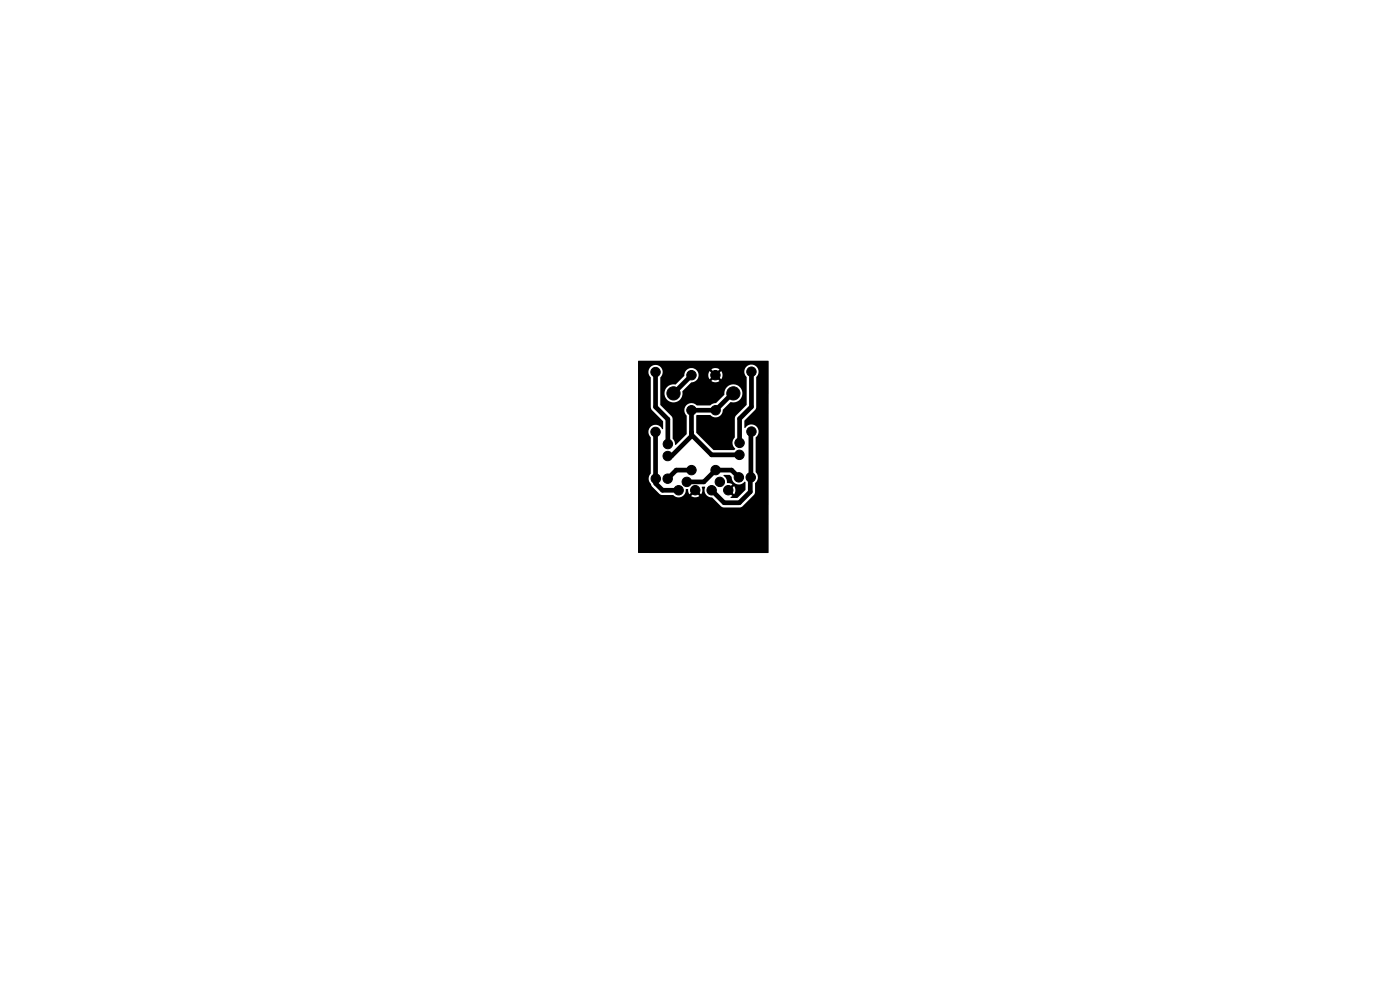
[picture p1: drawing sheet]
<svg xmlns="http://www.w3.org/2000/svg" width="297mm" height="210mm" viewBox="0 0 297 210" stroke-linecap="round" stroke-linejoin="round" font-family="sans-serif">
<g fill="#000" stroke="#000" stroke-width=".21">
<circle cx="139.1" cy="78.9" r="1"/>
<circle cx="146.7" cy="79.6" r="1"/>
<circle cx="151.8" cy="79.6" r="1"/>
<circle cx="159.4" cy="78.8" r="1"/>
<circle cx="139.1" cy="91.6" r="1"/>
<circle cx="141.7" cy="96.7" r="1"/>
<circle cx="141.7" cy="94.2" r="1"/>
<circle cx="142.9" cy="83.4" r="1.4"/>
<circle cx="146.7" cy="99.7" r="1"/>
<circle cx="146.7" cy="87" r="1"/>
<circle cx="151.8" cy="99.7" r="1"/>
<circle cx="151.8" cy="87" r="1"/>
<circle cx="155.6" cy="83.4" r="1.4"/>
<circle cx="156.9" cy="96.5" r="1"/>
<circle cx="156.9" cy="93.9" r="1"/>
<circle cx="159.4" cy="91.5" r="1"/>
<circle cx="139.1" cy="101.5" r="1"/>
<circle cx="141.6" cy="101.5" r="1"/>
<circle cx="144" cy="104" r="1"/>
<circle cx="145.7" cy="102.2" r="1"/>
<circle cx="147.5" cy="104" r="1"/>
<circle cx="151" cy="104" r="1"/>
<circle cx="152.7" cy="102.2" r="1"/>
<circle cx="154.5" cy="104" r="1"/>
<circle cx="156.7" cy="101.3" r="1"/>
<circle cx="159.3" cy="101.3" r="1"/>
</g>
<g fill="none" stroke="#000" stroke-width="1">
<path d="M139.1 78.9v7.4l2.6 2.6v5.3M146.7 79.6l-3.8 3.8M159.4 78.8v7.5l-2.5 2.5v5.1M139.1 91.6l-.1 10M146.7 99.7h-3.2l-1.9 1.8M146.7 87v5.5l-4.2 4.2h-.8M146.7 92.2l4.3 4.3h5.9M146.7 87h.1M155.6 83.4h-.2l-3.6 3.6h-5.1M159.3 91.3v10M139.1 101.6v.9l1.5 1.5h3.4M156.6 101.2h.1"/>
<path d="M156.6 101.2l-1.4-1.5h-3.4l-2.5 2.5h-3.6M159.3 101l-.1 .1v3.2l-2.3 2.3h-3.3l-2.6-2.6"/>
</g>
<path d="M135.4 76.6h27.7l-.1 40.7h-27.6l-.1-25.7h2.3l.1 .7 .4 .5v7.6l-.4 .7a1.51 1.51 0 0 0 .4 1.5l.3 .7 1.8 1.6 2.7 .2a1.51 1.51 0 0 0 2 .1h1.7a1.47 1.47 0 0 0 1.8 0l-.9-.8-.9 .8h-1.7a1.7 1.7 0 0 0 .6-1.4h.5l.3 1.1 1.2-1.2 1.2 1.2a2.1 2.1 0 0 0 .2-1.7h.6l.1 .2a1.55 1.55 0 0 0 1.5 2.1l2.1 2.1h4l2.8-2.7 .2-.6v-1.8a1.58 1.58 0 0 0 .1-2.4v-7.3a1.54 1.54 0 0 0 .1-2.4 1.54 1.54 0 0 0-2.4 .4l-.1-.1v-1.5l2.2-2.2 .3-.5v-6.5a1.53 1.53 0 0 0 .1-2.2 1.53 1.53 0 0 0-2.2 0 1.53 1.53 0 0 0 .1 2.2v5.9l-2.4 2.5-.1 4.4-.4 .5a1.51 1.51 0 0 0 .2 1.5l.3 .4-.3 .3h-4.3l-3.7-3.7v-3.7l3-.1a1.55 1.55 0 0 0 1.7 .4 1.55 1.55 0 0 0 1-1.5l1.6-1.6a1.91 1.91 0 0 0 2.4-1.6 1.91 1.91 0 0 0-1.9-2.2 1.91 1.91 0 0 0-1.9 2.3l-1.7 1.7-.8 .2-.4 .3h-2.9a1.51 1.51 0 0 0-1.6-.4l-.6 .4-.3 .3a1.51 1.51 0 0 0 .3 1.8l.1 4-2.4 2.3-.3-.9-.3-.5-.1-4.4-2.5-2.7v-2.5h.9a1.94 1.94 0 0 0 2.1 1.9 1.94 1.94 0 0 0 1.7-2.3l1.9-1.9 .9-.3h3.3a1.46 1.46 0 0 0 1.7 0l-.8-.8-.9 .8h-3.3l.4-.5 .2-.7h2.1l.2 .9 .9-.9h.7l.9 .8a1.43 1.43 0 0 0 0-1.7l-.9 .9h-.7l-.9-.9-.2 .9h-2.1l-.2-.7-.4-.5h3.3l.9 .8 .8-.8a1.46 1.46 0 0 0-1.7 0h-3.3l-.9-.3-.7 .1-.7 .7-.2 .9-1.7 1.7-1.1 .1-.9 .6-.3 .5-.1 .7h-.9v-3.3a1.53 1.53 0 0 0 .1-2.2 1.53 1.53 0 0 0-2.2 0 1.53 1.53 0 0 0 .1 2.2v6.4l.3 .5 2.3 2.4v1.5l-.2 .1a1.54 1.54 0 0 0-1.9-.8l-.8 .5-.2 .9h-2.3zM153.5 100.8l1.3-.1 .4 .6a1.58 1.58 0 0 0 1.1 1.4 1.58 1.58 0 0 0 1.8-.5l.1 1.7-1.8 1.7h-1.4v-.2l.4-.2-1.2-1.2h.7l.8 .9a1.43 1.43 0 0 0 0-1.8l-.8 .9h-.7l1.2-1.2-1.1-.3a2.66 2.66 0 0 0-.8-1.7z" fill="#000"/>
</svg>
